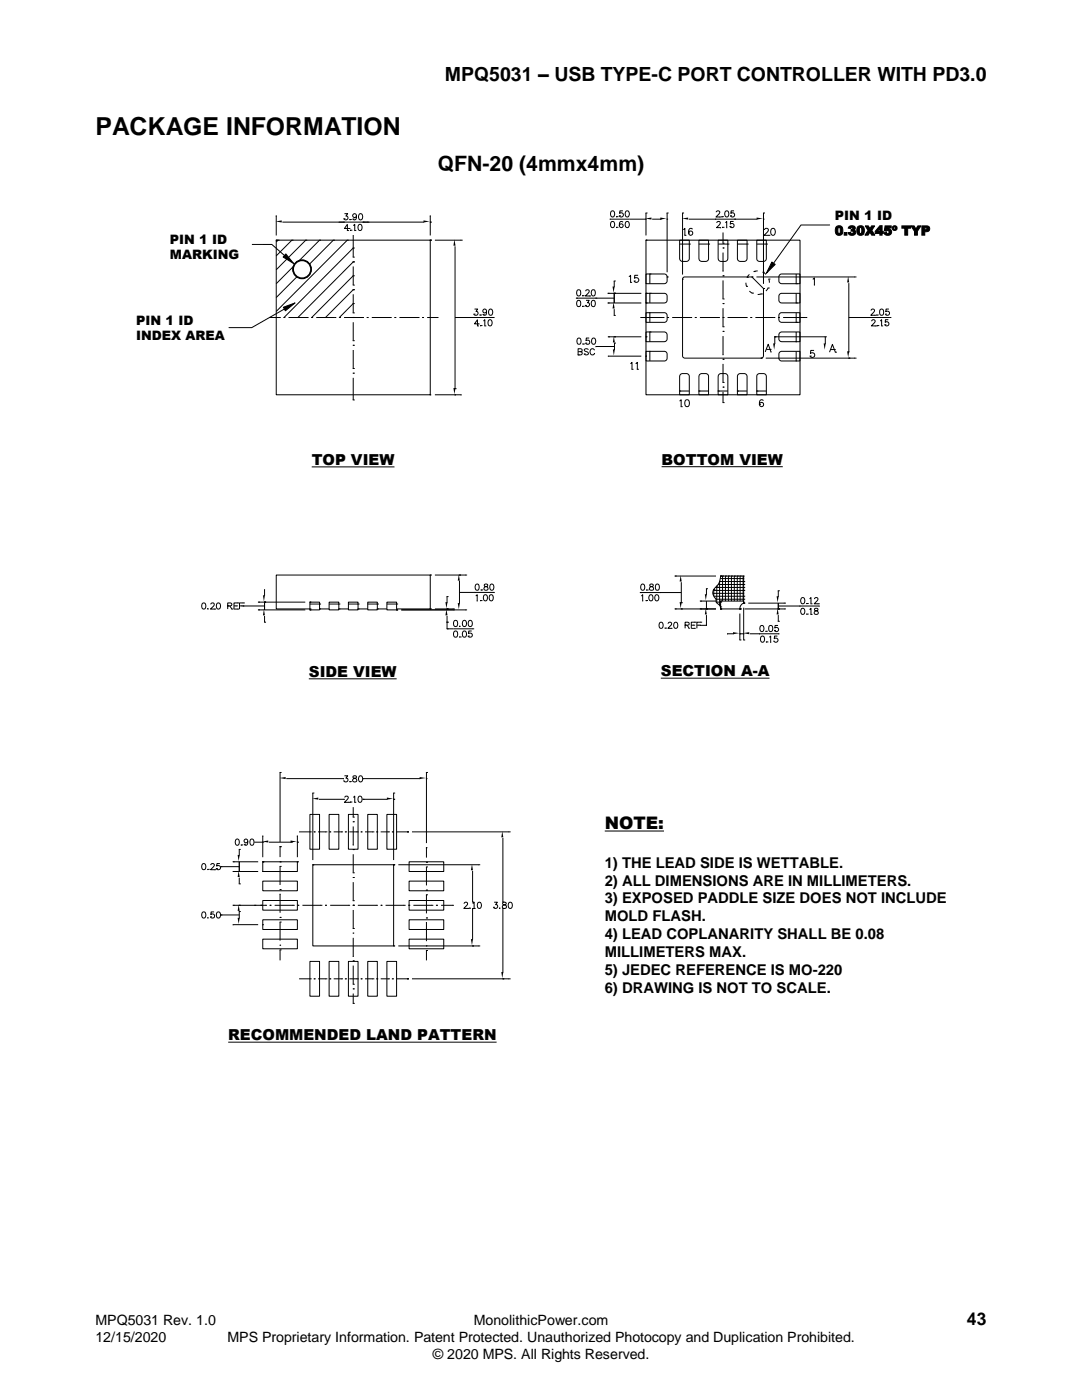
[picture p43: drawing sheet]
<svg xmlns="http://www.w3.org/2000/svg" width="216mm" height="279mm" viewBox="0 0 216 279" stroke-linecap="round" stroke-linejoin="round" font-family="sans-serif">
<defs><g id="words">
<text font-size="5" x="19" y="26.9">PACKAGE INFORMATION</text>
<text font-size="4.2" x="87.4" y="34">QFN-20 (4mmx4mm)</text>
<text font-size="3.9" x="88.7" y="16.3">MPQ5031 – USB TYPE-C PORT CONTROLLER WITH PD3.0</text>
<text font-size="3.5" x="192.9" y="264.5">43</text>
<text font-size="3.4" x="120.7" y="165.4">NOTE:</text>
<g font-size="3">
<text x="62.2" y="92.8">TOP VIEW</text>
<text x="132" y="92.8">BOTTOM VIEW</text>
<text x="61.6" y="135.1">SIDE VIEW</text>
<text x="131.9" y="135">SECTION A-A</text>
<text x="120.7" y="173.2">1) THE LEAD SIDE IS WETTABLE.</text>
<text x="120.7" y="176.8">2) ALL DIMENSIONS ARE IN MILLIMETERS.</text>
<text x="120.7" y="180.3">3) EXPOSED PADDLE SIZE DOES NOT INCLUDE</text>
<text x="120.7" y="183.9">MOLD FLASH.</text>
<text x="120.7" y="187.4">4) LEAD COPLANARITY SHALL BE 0.08</text>
<text x="120.7" y="191">MILLIMETERS MAX.</text>
<text x="120.7" y="194.6">5) JEDEC REFERENCE IS MO-220</text>
<text x="120.7" y="198.1">6) DRAWING IS NOT TO SCALE.</text>
<text x="45.5" y="207.6">RECOMMENDED LAND PATTERN</text>
</g>
<g font-size="2.8">
<text x="19" y="264.5">MPQ5031 Rev. 1.0</text>
<text x="19" y="267.9">12/15/2020</text>
<text x="45.4" y="267.9">MPS Proprietary Information. Patent Protected. Unauthorized Photocopy and Duplication Prohibited.</text>
<text x="94.5" y="264.5">MonolithicPower.com</text>
<text x="86.4" y="271.1">© 2020 MPS. All Rights Reserved.</text>
</g>
<g font-size="2.6">
<text x="166.6" y="43.8">PIN 1 ID</text>
<text x="166.6" y="46.9">0.30X45º TYP</text>
<text x="33.9" y="48.6">PIN 1 ID</text>
<text x="33.9" y="51.7">MARKING</text>
<text x="27.2" y="64.8">PIN 1 ID</text>
<text x="27.2" y="67.9">INDEX AREA</text>
</g>
</g></defs>
<g fill="none" stroke="#000" stroke-width=".2">
<path d="M50.3 48.8h3.9l2.6 2.2M55.1 43.1v3.9M55.1 47.9h30.8v30.9h-30.8zM55.1 47.9h.1M55.5 47.9h.1M55.5 47.9l-.4 .4M56.3 44.3h28.3M57 50.7l1.6 1.9-2.1-1.3zM58.2 47.9h.1M58.2 47.9l-3.1 3.2M61 47.9h.1M61 47.9l-5.9 5.9"/>
<path d="M63.8 47.9h.1M63.8 47.9l-8.7 8.7M66.5 47.9h.1M66.5 47.9l-11.4 11.5M68.5 44.3h.1M68.6 43.7h.1M68.7 42.6h.7l-.4 .5a.41 .41 0 0 1 .3 .7 .41 .41 0 0 1-.7-.1M69.3 47.9h.1M69.3 47.9l-14.2 14.3M69.3 46h.1M69.6 45.6h-.9l.6-.8v1.2M69.6 45.6h.1"/>
<path d="M69.8 43.8h.1M69.9 43.8h.1M70 45.9h.1M70.4 43.7h.1M70.5 45l.3-.2v1.2M70.5 46.9v4.4M70.5 49.5h.1M70.5 49.5l-13.8 13.9M70.5 51.3h.1M70.5 52.3h.1M70.5 52.3l-11.1 11.1M70.5 53.2v3.7"/>
<path d="M70.5 55h.1M70.5 55l-8.3 8.4M70.5 56.9h.1M70.5 57.8h.1M70.5 57.8l-5.6 5.6M70.5 58.7v3.7M70.8 46h.1M71.1 43.1a.38 .38 0 0 1-.5 .3 .38 .38 0 0 1-.1-.6 .38 .38 0 0 1 .6 0v.3a.57 .57 0 0 1-.4 .8l-.3-.2M71.6 44.8a.36 .36 0 0 1 .6 .2v.3a.54 .54 0 0 1-.4 .7l-.3-.2-.1-.3zM71.7 42.7a.61 .61 0 0 1 .7 .4 .61 .61 0 0 1-.4 .8l-.3-.1-.2-.4zM72.4 44.3h.1M73.4 44.3h.1"/>
<path d="M85.9 43.1v3.9M85.9 44.3h.1M85.9 47.9h.1M86.8 47.9h5.2M90.8 49.2v28.4M92 47.9h.1M115 59.5h.1M115 59.5h7.6M115.2 57.9l.2-.1a.64 .64 0 0 1 .5 .6 .64 .64 0 0 1-.5 .7 .8 .8 0 0 1-.2-1.2zM116.3 59h.1M116.9 58.1l.2-.3 .5 .3-.2 .4-.6 .6h.8M116.9 59.9h.7l-.4 .5a.41 .41 0 0 1 .3 .7 .41 .41 0 0 1-.7-.1"/>
<path d="M117.6 59.1h.1M118.2 57.9l.3-.1a.68 .68 0 0 1 .3 .7 .68 .68 0 0 1-.5 .6 .78 .78 0 0 1-.1-1.2zM118.9 59.5h.1M121.3 58.5h.1M121.3 58.5h6.7M121.8 43.7h7.1M121.8 43.7v.1M122 42.1a.6 .6 0 0 1 .7 .5 .6 .6 0 0 1-.4 .7h-.1a.76 .76 0 0 1-.2-1.2zM122 44.3a.61 .61 0 0 1 .7 .4 .61 .61 0 0 1-.4 .7h-.1a.77 .77 0 0 1-.2-1.1zM122.6 56.1h.1M122.6 56.1v1.2M122.6 58.5h.1"/>
<path d="M122.6 58.5v2M123 43.2h.1M123 45.3l.1 .1M123.1 43.2h.1M123.1 45.4h.1M123.6 43.1h.1M124.3 42.1h-.6l-.1 .5a.43 .43 0 0 1 .7 0 .43 .43 0 0 1-.1 .6 .43 .43 0 0 1-.6-.1M124.3 44.4l-.2-.2a.65 .65 0 0 0-.5 .6 .65 .65 0 0 0 .4 .6 .38 .38 0 0 0 .4-.4 .38 .38 0 0 0-.4-.3 .38 .38 0 0 0-.4 .3M124.9 42.1a.6 .6 0 0 1 .8 .5 .6 .6 0 0 1-.5 .7h-.1a.76 .76 0 0 1-.2-1.2zM124.9 44.3a.61 .61 0 0 1 .7 .4 .61 .61 0 0 1-.4 .7h-.1a.77 .77 0 0 1-.2-1.1zM125.5 55.2l.3-.3v1.5M125.8 56.4h.1"/>
<path d="M126.5 56.1h.1M127.3 54.9h-.6l-.1 .6a.49 .49 0 0 1 .8 0 .49 .49 0 0 1-.1 .8 .49 .49 0 0 1-.8-.2M128.9 42.5h.1M128.9 42.5v4.5M128.9 47.9h30.7v30.9h-30.7zM128.9 47.9h.1M128.9 54.7h3.8l.4 .4v1.1l-.2 .3-.4 .1h-3.6zM128.9 58.5l3.9 .1 .3 .4v1l-.2 .3-.3 .2h-3.7zM128.9 58.5h.1M129.7 54.7h.1M129.7 54.7v1.9M129.7 58.5h.1"/>
<path d="M129.7 58.5v2M130.1 43.7h1.8M131.9 43.7v.1M133.1 42.5h.1M133.1 42.5v11.8M133.1 43.7h.1M133.1 55.3h.1M135.6 47.9h1.9v3.8l-.4 .5h-1l-.4-.4zM135.6 48.7h1.9M136.2 42.5h.1M136.2 42.5v12.3M136.2 55.7h.1"/>
<path d="M136.3 45.8l.4-.2v1.4M136.4 55.4l13.6-.1 2.3 2.3v13.5l-.1 .2-.3 .2h-15.3l-.3-.2-.1-.3v-15.3zM136.7 47h.1M137.4 46.5h.1M137.4 43.7h13.7M137.5 48.7h.1M138.2 45.8l-.1-.2a.4 .4 0 0 0-.6 .2 .68 .68 0 0 0 .4 1.2 .43 .43 0 0 0 .3-.5 .43 .43 0 0 0-.4-.4 .43 .43 0 0 0-.4 .4M139.5 47.9h1.9v3.8l-.4 .4-1.1 .1-.4-.4zM139.5 48.7h1.9M141.4 48.7h.1M142.8 43.7v.1M142.9 42.4l.3-.3h.2l.2 .2-.1 .4-.6 .6h.8"/>
<path d="M143 44.5l.3-.3 .3 .1 .1 .1-.1 .4-.6 .6h.8M143.3 47.9h1.9v3.7l-.1 .4-.3 .1-1 .1-.5-.4zM143.3 48.7h1.9M143.7 43.3h.1M143.8 45.4v.1M144.1 43.2h.1M144.2 45.3l.1 .1M144.3 45.4h.1M144.3 46.4v2.2M144.3 48.6h.1M144.3 49.5h.1M144.3 50.4v3.7"/>
<path d="M144.3 55h.1M144.3 56v3.7M144.3 59.7h.1M144.7 44.4l.3-.2v1.2M144.8 42.1h.2a.63 .63 0 0 1 .4 .6 .63 .63 0 0 1-.4 .6 .76 .76 0 0 1-.2-1.2zM145 45.4v.1M145.2 48.7h.1M145.7 45.2h.1M145.8 43.1h.1M146.4 44.2h-.6l-.1 .5a.43 .43 0 0 1 .7 0 .43 .43 0 0 1-.1 .7 .43 .43 0 0 1-.6-.2M146.5 42.1h-.6l-.1 .5a.43 .43 0 0 1 .7 0 .43 .43 0 0 1-.1 .6 .43 .43 0 0 1-.6-.1M146.7 43.7v.1"/>
<path d="M147.1 47.9h2v3.8l-.4 .4-1.1 .1-.4-.4zM147.1 48.7h2M148.8 56.4l.2 .7M149 57.1h.1M149.1 48.7h.1M149.1 55.4h.1M149.5 54.8l-.4 .6M149.5 58.1l.6 .4M150 55.3h.1M150.1 58.5h.1M150.5 54.2h.1M150.9 55.3h19.7"/>
<path d="M151 47.9h1.9v3.8l-.4 .4-1.1 .1-.4-.4zM151 48.7h1.9M151.2 54.1l-.7 .1M151.9 58.7l-.7 .1M151.9 58.7h.1M152.2 54.3l.6 .5M152.2 54.3h.1M152.3 42.5h.1M152.3 42.5v14.2M152.3 43.7h.1M152.3 57.6h.1M152.5 45.9l.3-.3h.3l.2 .2-.2 .5-.6 .7h.9"/>
<path d="M152.9 48.7h.1M153.3 57.5l-.5 .6M153.3 57.5h.1M153.4 47h.1M153.4 55.7l.1 .7M153.4 55.7h.1M154 45.6a.4 .4 0 0 1 .6 .2l.1 .4a.63 .63 0 0 1-.5 .8 .87 .87 0 0 1-.2-1.4zM155.6 54.8l.3-.1h3.7v1.9h-3.8l-.4-.4v-1.1zM155.6 58.7l.3-.2h3.7v2l-3.9-.1-.3-.4v-1zM158.9 54.7v1.9M158.9 56.6h.1M158.9 58.5v2"/>
<path d="M162.2 55.7l.3-.2v1.4M169.4 56.5v13.8M170.6 55.3h.1M53.8 63.4h1.9M55.7 63.4h.1M56.6 63.4h.1M57.6 63.4h3.7M61.3 63.4h.1M62.2 63.4h.1M63.1 63.4h3.7M66.8 63.4h.1M67.7 63.4h.1"/>
<path d="M68.6 63.4h3.7M70.5 60.6h.1M70.5 60.6l-2.8 2.8M70.5 62.4h.1M70.5 63.4h.1M70.5 64.3v3.7M70.5 68h.1M70.5 68.9h.1M70.5 69.9v3.6M70.5 73.5h.1M70.5 74.5h.1M70.5 75.4v4.4"/>
<path d="M70.5 79.8h.1M72.3 63.4h.1M73.3 63.4h.1M74.2 63.4h3.7M77.9 63.4h.1M78.8 63.4h.1M79.7 63.4h3.7M83.4 63.4h.1M84.3 63.4h.1M85.2 63.4h2M85.9 78.8h.1M86.8 78.8h5.2"/>
<path d="M87.2 63.4h.1M90.8 63.4h7.6M90.8 77.6h.1M90.8 78.8h.1M94.5 63.4h.1M94.6 62.7h.1M94.7 61.7h.6l-.3 .5a.41 .41 0 0 1 .3 .6 .41 .41 0 0 1-.7-.1M95.3 65h.1M95.6 64.6h-.9l.6-.8v1.2M95.6 64.6v.1M95.8 62.8l.1 .1M95.9 62.9h.1"/>
<path d="M95.9 64.9l.1 .1M96 65h.1M96.4 62.7h.1M96.4 64l.3-.2v1.2M96.7 65h.1M97.1 62.1a.38 .38 0 0 1-.6 .3 .38 .38 0 0 1-.1-.6 .38 .38 0 0 1 .6 .1l.1 .2a.55 .55 0 0 1-.5 .8l-.2-.2M97.6 63.9a.36 .36 0 0 1 .5 .1v.8a.36 .36 0 0 1-.3 .3 .36 .36 0 0 1-.4-.3v-.5zM97.7 61.7a.61 .61 0 0 1 .7 .5 .61 .61 0 0 1-.4 .7h-.2a.77 .77 0 0 1-.1-1.2zM98.4 63.4h.1M115.2 60l.2-.1a.65 .65 0 0 1 .5 .7 .65 .65 0 0 1-.5 .6 .81 .81 0 0 1-.2-1.2zM115.3 67.5h.2a.64 .64 0 0 1 .5 .6 .64 .64 0 0 1-.5 .6 .77 .77 0 0 1-.2-1.2zM115.4 70.2h.7l.1 .2-.1 .4h-.7"/>
<path d="M115.4 70.8h.1M115.9 70.2l.3-.3-.1-.2-.7-.1v1.2M115.9 70.2h.1M116.3 61.1h.1M116.3 68.6l.1 .1M116.4 68.7h.1M116.6 70.6h.1M116.8 61h.1M116.9 68.5h.1M117.4 69.8l-.3-.2-.4 .1-.1 .3 .7 .3 .1 .3-.5 .2-.3-.2M117.6 67.5h-.6l-.1 .5a.44 .44 0 0 1 .7 0 .44 .44 0 0 1-.1 .6 .44 .44 0 0 1-.6-.1M118.2 60a.36 .36 0 0 1 .5 .2v.8a.36 .36 0 0 1-.3 .2 .36 .36 0 0 1-.4-.2v-.5z"/>
<path d="M118.2 67.5a.61 .61 0 0 1 .7 .5 .61 .61 0 0 1-.4 .7h-.1a.78 .78 0 0 1-.2-1.2zM118.6 69.9a.46 .46 0 0 0-.5-.3 .46 .46 0 0 0-.4 .5v.3a.46 .46 0 0 0 .4 .4 .46 .46 0 0 0 .5-.3v.1M121.3 60.5h.1M121.3 60.5h6.7M121.4 67.2h.1M121.4 67.2h6.6M121.4 71.1h6.6M121.4 71.1h.1M122.6 61.7v1.2M122.6 62.9h.1M122.6 67.2h.1M122.6 68.5h.1"/>
<path d="M122.6 68.5v1.4M122.6 69.2h-3.7M125.8 72.6l.3-.3v1.4M126.1 73.7h.1M126.8 72.6l.4-.3v1.4M127.2 73.7h.1M127.8 63.4h4.5M128.9 60.5h.1M128.9 62.4h3.8l.4 .5v1l-.5 .4h-3.7zM128.9 66.3h3.8l.4 .4v1l-.2 .4-.4 .1h-3.6zM128.9 67.2h.1M128.9 70.1l3.9 .1 .3 .4v1l-.5 .4h-3.7z"/>
<path d="M128.9 71.1h.1M129.7 62.4v1.9M129.7 66.3h.1M129.7 66.3v1.9M129.7 70.1v1.9M132.3 63.4h.1M133.2 63.4h.1M134.1 63.4h3.7M135.6 78h.1M135.6 78h1.9M135.8 74.7l.3-.1h.9l.5 .4v3.8h-1.9v-3.7zM136.8 79.8a.45 .45 0 0 1 .7 .2l.1 .4a.59 .59 0 0 1-.6 .8 .88 .88 0 0 1-.2-1.4z"/>
<path d="M137.8 63.4h.1M138.7 63.4h.1M139.5 78h.1M139.5 78h1.9M139.6 74.7l.4-.1h.9l.4 .3 .1 3.9h-1.9v-3.7zM139.7 63.4h3.7M143.3 78h.1M143.3 78h1.9M143.4 63.4h.1M143.5 74.7l.3-.1h.9l.5 .3v3.9h-1.9v-3.7zM144.3 60.6h.1M144.3 61.5v3.7"/>
<path d="M144.3 63.4h.1M144.3 65.2h.1M144.3 66.1h.1M144.3 67.1v3.7M144.3 71.7h.1M144.3 72.6v3.7M144.3 76.3h.1M144.3 77.3h.1M144.3 78.2v2.1M145.2 63.4h3.7M147.1 78h.1M147.1 78h2"/>
<path d="M147.3 74.7l.4-.1h.9l.4 .3 .1 3.9h-2v-3.7zM148.9 63.4h.1M149.8 63.4h.1M150.7 63.4h3.7M151 78h.1M151 78h1.9M151.2 74.7l.3-.1h.9l.5 .3v3.9h-1.9v-3.7zM151.9 71.5h.1M152.3 80l-.1-.2a.44 .44 0 0 0-.6 .2 .81 .81 0 0 0 .3 1.2 .43 .43 0 0 0 .5-.4 .43 .43 0 0 0-.4-.5 .43 .43 0 0 0-.5 .4M152.7 70.2l.6-1.5 .5 1.5M152.8 71.5h17.8M152.9 69.7h.7"/>
<path d="M153.6 69.7h.1M153.8 70.2v.1M154.4 63.4h.1M154.6 67.2h.1M154.6 67.2h10.1M154.6 67.2v1.5M155.3 63.4h.1M155.5 62.6l.3-.2h3.8v1.9h-3.8l-.4-.4zM155.6 66.4l.3-.1h3.7v1.9h-3.8l-.4-.5v-1zM155.6 70.2l.3-.1h3.7v1.9h-3.9l-.3-.4v-1zM156.3 63.4h4.5M158.9 60.5h.1"/>
<path d="M158.9 62.4v1.9M158.9 64.3h.1M158.9 66.3v1.9M158.9 70.1v2M160.8 63.4h.1M161.6 71.1h.1M162.4 69.9h-.6l-.1 .6a.49 .49 0 0 1 .8 0 .49 .49 0 0 1-.1 .8 .49 .49 0 0 1-.8-.2M164.7 67.2h.1M164.7 67.2v1.5M165.5 70.3l.6-1.6 .6 1.6M165.7 69.8h.8M166.5 69.8h.1"/>
<path d="M166.7 70.3h.1M169.4 63.4h8.2M169.4 71.5h.1M170.6 71.5h.1M173.7 63.4h.1M173.8 62l.3-.3h.2l.2 .2-.2 .4-.5 .6h.8M173.9 64.1l.3-.3 .4 .2-.1 .4-.6 .6h.8M174.6 62.9h.1M174.7 65h.1M175 62.8v.1M175 62.9h.1M175.1 64.9l.1 .1"/>
<path d="M175.2 65h.1M175.6 64l.3-.2v1.2M175.7 61.7h.1a.64 .64 0 0 1 .5 .6 .64 .64 0 0 1-.5 .6l-.2-.2zM175.9 65h.1M176.6 64.8h.1M176.7 62.7h.1M177.3 63.8h-.6l-.1 .5a.43 .43 0 0 1 .7 0 .43 .43 0 0 1-.1 .7 .43 .43 0 0 1-.6-.2M177.4 61.7h-.6l-.1 .5a.44 .44 0 0 1 .7 0 .44 .44 0 0 1-.1 .7 .44 .44 0 0 1-.6-.2M177.6 63.4h.1M62.2 93.2h16.5M132 93.1h24.2M135.6 80l.3-.2v1.4"/>
<path d="M135.9 81.2h.1M144.3 80.3h.1M151.5 80.7h.1M52.8 117.7v1.2M85.9 114.8h.1M86.8 114.8h6.1M89.2 119.1h.1M89.2 119.1v1.2M91.7 114.8h.1M91.7 116v4.5M91.7 118.2l6.9 .1M92.9 114.8h.1"/>
<path d="M94.7 118.2v.1M94.9 118.9l.3-.2v1.2M95 116.6a.36 .36 0 0 1 .5 .2v.8a.36 .36 0 0 1-.3 .2 .36 .36 0 0 1-.3-.2l-.1-.5zM95.2 119.9h.1M95.9 119.8l.1 .1M96 119.9h.1M96 117.7h.1M96.1 117.7h.1M96.6 118.7h.2a.63 .63 0 0 1 .5 .6 .63 .63 0 0 1-.5 .6 .78 .78 0 0 1-.2-1.2zM96.7 116.6v.4a.51 .51 0 0 1 .5 .1 .51 .51 0 0 1 .1 .6l-.4 .1-.3-.2 .2-.4 .5-.4-.2-.2zM97.8 118.7h.2a.63 .63 0 0 1 .4 .6 .63 .63 0 0 1-.4 .6 .77 .77 0 0 1-.2-1.2zM97.9 116.6a.37 .37 0 0 1 .6 .2v.3a.54 .54 0 0 1-.4 .7 .77 .77 0 0 1-.2-1.2z"/>
<path d="M127.8 118.3h.1M127.8 118.3h8.1M128 118.9l.2-.2v1.2M128 116.6a.36 .36 0 0 1 .6 .2l.1 .3a.57 .57 0 0 1-.4 .7h-.1a.78 .78 0 0 1-.2-1.2zM128.2 119.9h.1M128.9 119.8l.1 .1M129 119.9h.1M129.1 117.7h.1M129.7 118.8l.1-.1a.63 .63 0 0 1 .5 .6 .63 .63 0 0 1-.5 .6l-.3-.5zM129.7 116.6v.4l.5 .2 .2 .2a.42 .42 0 0 1-.4 .4 .42 .42 0 0 1-.4-.4l.2-.2 .5-.2v-.2a.42 .42 0 0 0-.6-.2zM130.8 118.8a.6 .6 0 0 1 .7 .4 .6 .6 0 0 1-.4 .7h-.3l-.2-.5zM130.9 116.6a.38 .38 0 0 1 .6 .2l.1 .3a.56 .56 0 0 1-.4 .7l-.3-.1-.1-.1v-.5z"/>
<path d="M131.6 118.3h.1M134.7 115h.1M134.7 115h8.2M135.9 116.2v4.1M139.7 120h.1M139.7 120h3.2M141 117.5h.1M141 117.5v1.2M141 120v1.5M142.2 118.4h6.2M142.3 117.8h6.1M142.4 117.6h.1"/>
<path d="M142.4 117.6v1.4h6M142.8 117.2h5.6M142.9 119.6h5.5M143 117h.1M143 117v3.3M143.3 116.6h5.1M143.6 116h.1M143.6 116v4.8M143.6 116.1h4.8M143.7 115.5h4.7M143.8 115h4.6v5.4M143.8 115h.1"/>
<path d="M143.8 115a3.5 3.5 0 0 1-1.4 2.7 1.75 1.75 0 0 0 .5 1.9v.1a.87 .87 0 0 0 .6 1l.3 .8M143.8 120h.1M144.2 115h.1M144.2 115v5M144.8 115h.1M144.8 115v5M145.3 115h.1M145.3 115v5M145.9 115h.1M145.9 115v5M146.5 115h.1M146.5 115v5"/>
<path d="M147.1 115h.1M147.1 115v5M147.7 115h.1M147.7 115v5M148.3 115h.1M148.3 115v5M148.4 115.5h.1M148.4 116.1h.1M148.4 116.6h.1M148.4 117.2h.1M148.4 117.8h.1M148.4 118.4h.1"/>
<path d="M148.4 119h.1M148.4 119.6h.1M155.3 117.9h.1M155.3 117.9v1.2M159.9 119.3a.38 .38 0 0 1 .6 .2l.1 .3a.57 .57 0 0 1-.3 .7l-.4-.1-.1-.4zM161.5 119.5l.3-.2v1.2M162.5 119.6l.3-.3h.2l.2 .2-.2 .4-.5 .6h.8M40.4 120.4l.2-.1a.63 .63 0 0 1 .5 .6 .63 .63 0 0 1-.5 .7 .76 .76 0 0 1-.2-1.2zM41.5 121.4v.1M42.1 120.6l.2-.3h.2l.2 .2-.1 .5-.6 .6h.8M42.8 121.6h.1M43.3 120.4l.2-.1a.63 .63 0 0 1 .5 .6 .63 .63 0 0 1-.5 .7 .78 .78 0 0 1-.2-1.2z"/>
<path d="M45.4 120.9h.7l.2-.4-.3-.2h-.6v1.3M45.4 120.9h.1M45.9 120.9l.4 .7M46.3 121.6h.1M46.7 120.9h.5M47.2 120.9h.1M47.4 120.3h-.7v1.3h.7M47.4 120.3h.1M47.4 121.6h.1M47.8 120.9h.5M48.3 120.9h.1M48.5 120.9h.1"/>
<path d="M48.5 120.9h4.3M48.5 120.3h-.7v1.3M48.5 120.3h.1M51.6 120.2h.1M51.6 120.2h9.3M51.6 121.7h.1M51.6 121.7h9.3M52.8 120.2h.1M52.8 120.2v1.5M52.8 122.9v1.3M52.8 124.2h.1M61.6 135.5h17.5"/>
<path d="M61.8 120.2h.1M61.8 120.2h2v1.5h-2zM61.8 120.5h2M61.8 121.5h-6.7v-6.7h30.8v6.7h-6.8M61.8 121.5h.1M61.8 121.7h.1M63.8 120.5h.1M63.8 121.5h.1M63.8 121.5h1.9M65.7 120.2h1.9v1.5h-1.9zM65.7 120.5h1.9M67.6 120.5h.1"/>
<path d="M67.6 121.5h.1M67.6 121.5h1.9M69.5 120.2h1.9v1.5h-1.9zM69.5 120.5h1.9M71.4 120.5h.1M71.4 121.5h.1M71.4 121.5h2M73.4 120.2h1.9v1.5h-1.9zM73.4 120.5h1.9M75.3 120.5h.1M75.3 121.5h.1M75.3 121.5h1.9"/>
<path d="M77.2 120.2h1.9v1.5h-1.9zM77.2 120.5h1.9M79.1 120.5h.1M79.1 121.7h.1M80.1 121.7h12.8M85.9 121.5h.1M86.8 121.5h3.7M89.2 121.5h.1M89.2 121.5v.2M89.2 122.9v2.6M89.2 124.2h.1M89.2 125.5h.1"/>
<path d="M89.2 125.5h5.1M90.5 121.5h.1M90.5 121.7h.1M90.7 123.9a.38 .38 0 0 1 .6 .1v.8l-.5 .2-.2-.2-.1-.3zM90.7 126a.38 .38 0 0 1 .6 .2v.3a.56 .56 0 0 1-.3 .7h-.2a.76 .76 0 0 1-.1-1.2zM91.7 124.9l.1 .1M91.7 127.1h.1M91.8 127.1h.1M92.4 123.9a.38 .38 0 0 1 .6 .1v.8l-.4 .2-.3-.2v-.3zM92.4 126l.2-.1a.63 .63 0 0 1 .5 .6 .63 .63 0 0 1-.5 .7 .77 .77 0 0 1-.2-1.2zM92.9 121.7h.1M93.4 126.9h.1"/>
<path d="M93.6 123.9a.38 .38 0 0 1 .6 .1v.8l-.4 .2-.3-.2-.1-.3zM94.1 125.9h-.6v.6a.44 .44 0 0 1 .6 0 .44 .44 0 0 1 0 .6 .44 .44 0 0 1-.7-.2M94.3 125.5h.1M131.7 124.2h.2a.64 .64 0 0 1 .4 .6 .64 .64 0 0 1-.4 .6 .76 .76 0 0 1-.2-1.2zM132.7 125.3h.1M132.8 125.3h.1M133.3 124.5l.2-.3h.3l.2 .2-.2 .4-.5 .6h.8M134.1 125.4h.1M134.6 124.2h.2a.64 .64 0 0 1 .5 .6 .64 .64 0 0 1-.5 .6 .76 .76 0 0 1-.2-1.2zM134.7 121.5h.1M134.7 121.5h8.2M135.9 120.3h.1"/>
<path d="M135.9 121.5h.1M136.7 124.8l.7-.1 .1-.4-.8-.1v1.2M136.7 124.8h.1M137.1 124.8l.4 .6M137.5 125.4h.1M137.9 124.8h.5M138.4 124.8h.1M138.7 124.2h-.8v1.2h.8M138.7 124.2h.1M138.7 125.4h.1M139.1 124.8h.4M139.5 124.8h.1"/>
<path d="M139.7 121.5h.1M139.7 124.8h.1M139.8 124.2h-.7v1.2M139.8 124.2h.1M141 121.5h.1M141 122.8v2h-1.3M142.9 120.2h.9M143.5 120.8h.3M143.7 121.1h.1M143.8 120.2h.1M143.8 120.8h.1M143.8 121.1h.1"/>
<path d="M143.8 121.5h.1M145.2 126.5h1.2M145.2 126.5h.1M147.6 121.5h.1M147.6 122.4v5.3M147.6 126.5h.1M147.6 126.5h.8M147.6 127.7h.1M148.4 120.3h.1M148.4 120.3v.1M148.4 120.4v-.4h-4.6v1.5h3.8M148.4 120.4a1.21 1.21 0 0 0-.8 1.1"/>
<path d="M148.4 120.4h.1M148.4 121.3v6.4M148.4 127.7h.1M148.6 121.5h7.9M149.3 120.4h7.2M149.6 126.5h5.8M151.6 126.5h.1M151.8 124.9l.2-.1a.63 .63 0 0 1 .4 .6 .63 .63 0 0 1-.4 .6 .76 .76 0 0 1-.2-1.1zM151.9 127l.2-.1a.63 .63 0 0 1 .5 .7 .63 .63 0 0 1-.5 .6l-.4-.5zM152.8 125.9l.1 .1M152.9 126h.1M153 128.1h.1"/>
<path d="M153.5 127.2l.3-.3v1.3M153.5 124.9l.2-.1a.63 .63 0 0 1 .5 .6 .63 .63 0 0 1-.5 .6 .82 .82 0 0 1-.2-1.1zM154.4 127.9v.1M154.5 125.8h.1M155.1 126.9h-.6v.6a.43 .43 0 0 1 .6 0 .43 .43 0 0 1 0 .6 .43 .43 0 0 1-.7-.2M155.2 124.8h-.5l-.1 .5a.43 .43 0 0 1 .7 0 .43 .43 0 0 1-.1 .7 .43 .43 0 0 1-.7-.2M155.3 120.4v1.1M155.3 120.9h8.2M155.3 121.5h.1M155.3 122.8v1.2M155.3 124h.1M155.4 126.5h.1"/>
<path d="M156.5 120.4h.1M156.5 121.5h.1M159.6 120.9v.1M159.9 121.5a.38 .38 0 0 1 .6 .1l.1 .3a.54 .54 0 0 1-.5 .7h-.2l-.1-.5zM161 120.4h.1M161 122.5l.1 .1M161.1 120.4h.1M161.1 122.6h.1M161.5 121.6l.3-.2v1.2M161.8 120.5h.1M161.8 122.6h.1M162.6 121.5v.3l.5 .2 .2 .2a.43 .43 0 0 1-.4 .4 .43 .43 0 0 1-.4-.2v-.3l.7-.3v-.2a.43 .43 0 0 0-.6-.1z"/>
<path d="M163.3 120.5h.1M163.5 120.9v.1M55.9 154.2h.1M55.9 154.2v13.8M57.1 155.4h11.4M62.4 158.3h.1M62.4 158.3v13.3M63.6 159.5h4.9M68.5 159.5h.1M68.7 154.8h.7l-.4 .5a.4 .4 0 0 1 .4 .4 .4 .4 0 0 1-.3 .4 .4 .4 0 0 1-.5-.3M68.8 159.2l.1-.2 .4-.1 .2 .3-.8 .9h.9M69.8 155.9l.1 .1"/>
<path d="M69.9 156h.1M70.5 154.9v.3l.5 .2 .2 .3a.41 .41 0 0 1-.4 .4 .41 .41 0 0 1-.4-.4l.7-.6-.2-.3zM70.5 159.1l.3-.2v1.2M71.6 159l.2-.1a.63 .63 0 0 1 .5 .6 .63 .63 0 0 1-.5 .6l-.4-.5zM71.7 154.9a.6 .6 0 0 1 .7 .4 .6 .6 0 0 1-.4 .8l-.3-.1-.2-.5zM72.4 159.5h.1M72.4 159.5h4.9M78.5 158.3h.1M78.5 158.3v13.3M78.5 159.5h.1M83.9 155.4h-11.5M85.1 154.2h.1"/>
<path d="M85.1 154.2v14.1M85.1 155.4h.1M40.4 172.4a.6 .6 0 0 1 .8 .4 .6 .6 0 0 1-.5 .8h-.1a.76 .76 0 0 1-.2-1.2zM41.5 173.5h.1M42.1 172.6l.2-.3h.2l.3 .3-.2 .4-.6 .6h.8M42.8 173.6h.1M43.2 173.3h.1M43.9 172.3h-.6l-.1 .6a.44 .44 0 0 1 .7 0 .44 .44 0 0 1-.1 .6 .44 .44 0 0 1-.6-.2M44.1 173h.1M44.1 173h3.6M46.5 172h.1M46.5 172h5"/>
<path d="M46.5 173.9h.1M46.5 173.9h5M47.1 167.5a.36 .36 0 0 1 .6 .2l.1 .3a.54 .54 0 0 1-.5 .7 .78 .78 0 0 1-.2-1.2zM47.7 169.5h.1M47.7 169.5v1.3M47.7 172v1.9M47.7 173.9h.1M47.7 175.2v1.2M47.7 176.4h.1M48.2 168.6h.1M48.8 168.5h.1M49.4 167.9a.38 .38 0 0 1-.5 .3 .38 .38 0 0 1-.1-.6 .38 .38 0 0 1 .6 0v.3a.58 .58 0 0 1-.4 .8l-.2-.2"/>
<path d="M50 167.5a.37 .37 0 0 1 .6 .2v.8a.36 .36 0 0 1-.3 .2 .36 .36 0 0 1-.4-.2v-.5zM50.7 168.1h1.7M52.4 166.8v4.3M52.4 168.1h.1M52.4 172h.1M52.4 172h6.9v1.9h-6.9zM52.4 173.9h.1M52.4 175.8h6.9v2h-6.9zM52.4 179.7h6.9v1.9h-6.9zM53.7 168.1h4.4M55.9 169h.1M55.9 169v2.1"/>
<path d="M55.9 172h.1M55.9 172.9h.1M55.9 172.9v3.7M55.9 177.5h.1M55.9 178.5v3.7M58.1 168.1h.1M59.3 166.8v4.3M59.3 168.1h.1M59.3 172h.1M59.7 166h2.2M61.8 162.5h2v7h-2zM61.9 166h.1"/>
<path d="M62.4 172.6h16.1v16.2h-16.1zM62.4 172.6h.1M62.7 166h.1M63.5 166h1.5M65 166h.1M65.7 162.5h1.9v7h-1.9zM65.8 166h.1M66.6 166h1.5M68.1 166h.1M68.9 166h.1M69.5 162.5h1.9v7h-1.9zM69.6 160.1h.1"/>
<path d="M69.7 166h1.6M70 160v.1M70 160.1h.1M70.5 161.1v2M70.5 163.1h.1M70.5 164h.1M70.5 164.9v3.8M70.5 169.5h.1M70.5 170.5v3.7M70.5 174.2h.1M70.5 175.1h.1M70.5 176v3.8"/>
<path d="M70.5 179.8h.1M70.8 160.1h.1M71.3 166h.1M72 166h.1M72.8 166h1.6M73.4 162.5h1.9v7h-1.9zM74.4 166h.1M75.2 166h.1M76 166h1.5M77.2 162.5h1.9v7h-1.9zM77.5 166h.1M78.3 166h.1"/>
<path d="M78.5 172.6h.1M79.1 166h2.2M79.5 172.6h16M81.3 166h.1M81.6 172h6.9v1.9h-6.9zM81.6 175.8h6.9v2h-6.9zM81.6 179.7h6.9v1.9h-6.9zM82.2 166h19.4M85.1 169.2h.1M85.1 169.2v2M85.1 172.1h.1M85.1 173h.1"/>
<path d="M85.1 173v3.7M85.1 177.6h.1M85.1 178.6h.1M85.1 178.6v3.7M94.3 173.8v6.2M95.5 172.6h.1M100.3 167.2v12.8M101.6 166h.1M40.4 182a.6 .6 0 0 1 .8 .5 .6 .6 0 0 1-.5 .7h-.1a.77 .77 0 0 1-.2-1.2zM41.5 183.1v.1M41.5 183.2h.1M42 183h.1"/>
<path d="M42.7 182h-.6v.5a.43 .43 0 0 1 .6 0 .43 .43 0 0 1-.1 .6 .43 .43 0 0 1-.6-.1M43.4 182a.6 .6 0 0 1 .7 .5 .6 .6 0 0 1-.5 .7h-.1a.77 .77 0 0 1-.1-1.2zM44.1 182.6h.1M44.1 182.6h3.6M46.5 180.7h.1M46.5 180.7h6.5M47.7 180.7h.1M47.7 181.9h.1M47.7 181.9v1.4M51.5 184.5l-5 .1M52.1 180.7h.1M52.4 183.6h6.9v1.9h-6.9z"/>
<path d="M52.4 184.5h.1M52.4 184.5v.1M52.4 187.4h6.9v2h-6.9zM53 180.7h.1M53.9 180.7h.1M54.8 180.7h3.7M55.9 183.1h.1M55.9 184h.1M55.9 184v3.7M55.9 188.6h.1M55.9 189.6h.1M55.9 189.6v2.1"/>
<path d="M58.5 180.7h.1M59.4 180.7h.1M59.7 195.3h2.2M60.4 180.7h3.6M61.8 191.9h2v6.9h-2zM61.9 195.3h.1M62.7 195.3h.1M63.5 195.3h1.5M64 180.7h.1M64.9 180.7h.1M65 195.3h.1M65.7 191.9h1.9v6.9h-1.9z"/>
<path d="M65.8 195.3h.1M65.9 180.7h3.7M66.6 195.3h1.5M68.1 195.3h.1M68.9 195.3h.1M69.5 191.9h1.9v6.9h-1.9zM69.6 180.7h.1M69.7 195.3h1.6M70.5 180.7h.1M70.5 181.6v3.7M70.5 185.3h.1M70.5 186.2h.1"/>
<path d="M70.5 186.2v.1M70.5 187.2v3.7M70.5 191.8h.1M70.5 192.7v3.7M70.5 196.4h.1M70.5 197.3h.1M70.5 198.3v1.9M71.3 195.3h.1M71.4 180.7h3.7M72 195.3h.1M72.8 195.3h1.6M73.4 191.9h1.9v6.9h-1.9z"/>
<path d="M74.4 195.3h.1M75.1 180.7h.1M75.2 195.3h.1M76 195.3h1.5M76 180.7h.1M76.9 180.7h3.7M77.2 191.9h1.9v6.9h-1.9zM77.5 195.3h.1M78.3 195.3h.1M78.5 188.8h.1M79.1 195.3h2.2M79.5 188.8h16"/>
<path d="M80.6 180.7h.1M81.3 195.3h.1M81.6 180.7h.1M81.6 183.6h6.9v1.9h-6.9zM81.6 187.4h6.9v2h-6.9zM82.2 195.3h19.4M82.5 180.7h3.7M85.1 183.2h.1M85.1 184.1v3.7M85.1 188.8h.1M85.1 189.7h.1M85.1 189.7v2"/>
<path d="M86.2 180.7h.1M87.1 180.7h.1M88 180.7h2.3M90.3 180.7h.1M92.6 180.4l.2-.3h.3l.2 .2v.2l-.8 .8h.9M93.4 181.3h.1M93.8 181.2h.1M93.8 181.2v.1M94.3 180h.1M94.3 180.3l.3-.2v1.2M94.3 181.3h.1M94.3 181.3v6.2"/>
<path d="M94.3 188.8h.1M94.6 181.3h.1M95.4 180.1h.2a.64 .64 0 0 1 .5 .6 .64 .64 0 0 1-.5 .6 .8 .8 0 0 1-.2-1.2zM95.5 188.8h.1M98.5 181.1h.1M98.6 180.1h.6l-.3 .4a.41 .41 0 0 1 .3 .7 .41 .41 0 0 1-.7-.1M99.7 181.2h.1M99.8 181.2v.1M100.3 180h.1M100.3 180.1v.4l.6 .1 .1 .3a.41 .41 0 0 1-.4 .4 .41 .41 0 0 1-.4-.4l.8-.5-.2-.3zM100.3 181.3h.1M100.3 181.3v12.8"/>
<path d="M100.3 195.3h.1M101.6 180.1h.1a.64 .64 0 0 1 .5 .6 .64 .64 0 0 1-.5 .6 .8 .8 0 0 1-.1-1.2zM101.6 195.3h.1M70.5 200.2h.1"/>
<circle cx="60.3" cy="53.7" r="1.8"/>
</g>
<g fill="#000">
<path d="M55 44.2l1.2-.2v.4zM57 50.7l1.6 1.9-2.1-1.3zM84.5 44l1.2 .2-1.2 .2zM90.7 47.8l.2 1.2h-.4zM122.2 57.2h.4l-.2 1.2zM128.8 43.6l1.2-.2v.4zM131.8 43.4l1.2 .2-1.2 .2zM136.1 43.6l1.2-.2v.4zM151 43.4l1.2 .2-1.2 .2zM169.2 55.1l.3 1.3h-.5zM90.5 77.4h.4l-.2 1.3zM122.4 60.3l.2 1.3h-.4z"/>
<path d="M122.5 67.1l.2 1.2h-.4zM122.3 69.7h.4l-.2 1.3zM154.3 68.5h.4l-.2 1.3zM164.4 68.5h.4l-.2 1.3zM169 70.1h.5l-.3 1.2zM52.5 118.8h.4l-.2 1.2zM91.6 114.6l.2 1.3h-.5zM135.8 114.8l.2 1.3h-.4zM140.6 118.6h.4l-.2 1.2zM155 119h.4l-.2 1.2zM52.7 121.6l.2 1.2h-.4zM88.9 120.2h.4l-.2 1.2z"/>
<path d="M89.1 121.6l.2 1.2h-.4zM91.3 120.4h.5l-.2 1.2zM135.6 120.2h.4l-.2 1.2zM140.8 121.4l.2 1.2h-.4zM146.3 126.2l1.2 .2-1.2 .2zM148.3 126.4l1.2-.2v.4zM155.2 121.4l.2 1.2h-.4zM55.8 155.3l1.2-.2v.4zM62.3 159.4l1.2-.2v.4zM77.2 159.2l1.2 .2-1.2 .2zM83.7 155.1l1.3 .2-1.3 .2zM47.4 170.6h.4l-.2 1.3z"/>
<path d="M47.6 173.8l.2 1.2h-.4zM52.3 167.9l1.2-.2v.4zM58 167.7l1.2 .2-1.2 .2zM94.2 172.5l.2 1.2h-.4zM100.2 165.9l.2 1.2h-.4zM47.6 180.6l.2 1.2h-.4zM47.4 183.2h.4l-.2 1.2zM94 187.4h.4l-.2 1.3zM100 194h.4l-.2 1.2z"/>
</g>
<path d="M120.7 165.8h11.8" fill="none" stroke="#000" stroke-width=".21"/>
<circle cx="60.3" cy="53.7" r="1.8" fill="#fff"/>
<circle cx="60.3" cy="53.7" r="1.8" fill="none" stroke="#000" stroke-width=".36"/>
<path d="M154 52.3l.7 .5-1.8 1.7zM165.5 44.9h-5.7l-5.4 7.6M56.5 61.3l2.4-.8-2 1.5zM56.7 61.7l-6.5 3.7h-4.5M131.9 135.3h21.6M45.5 208h53.6" fill="none" stroke="#000" stroke-width=".2"/>
<path d="M154 52.3l.7 .5-1.8 1.7zM56.5 61.3l2.4-.8-2 1.5z" fill="#000"/>
<use href="#words"/>
</svg>
